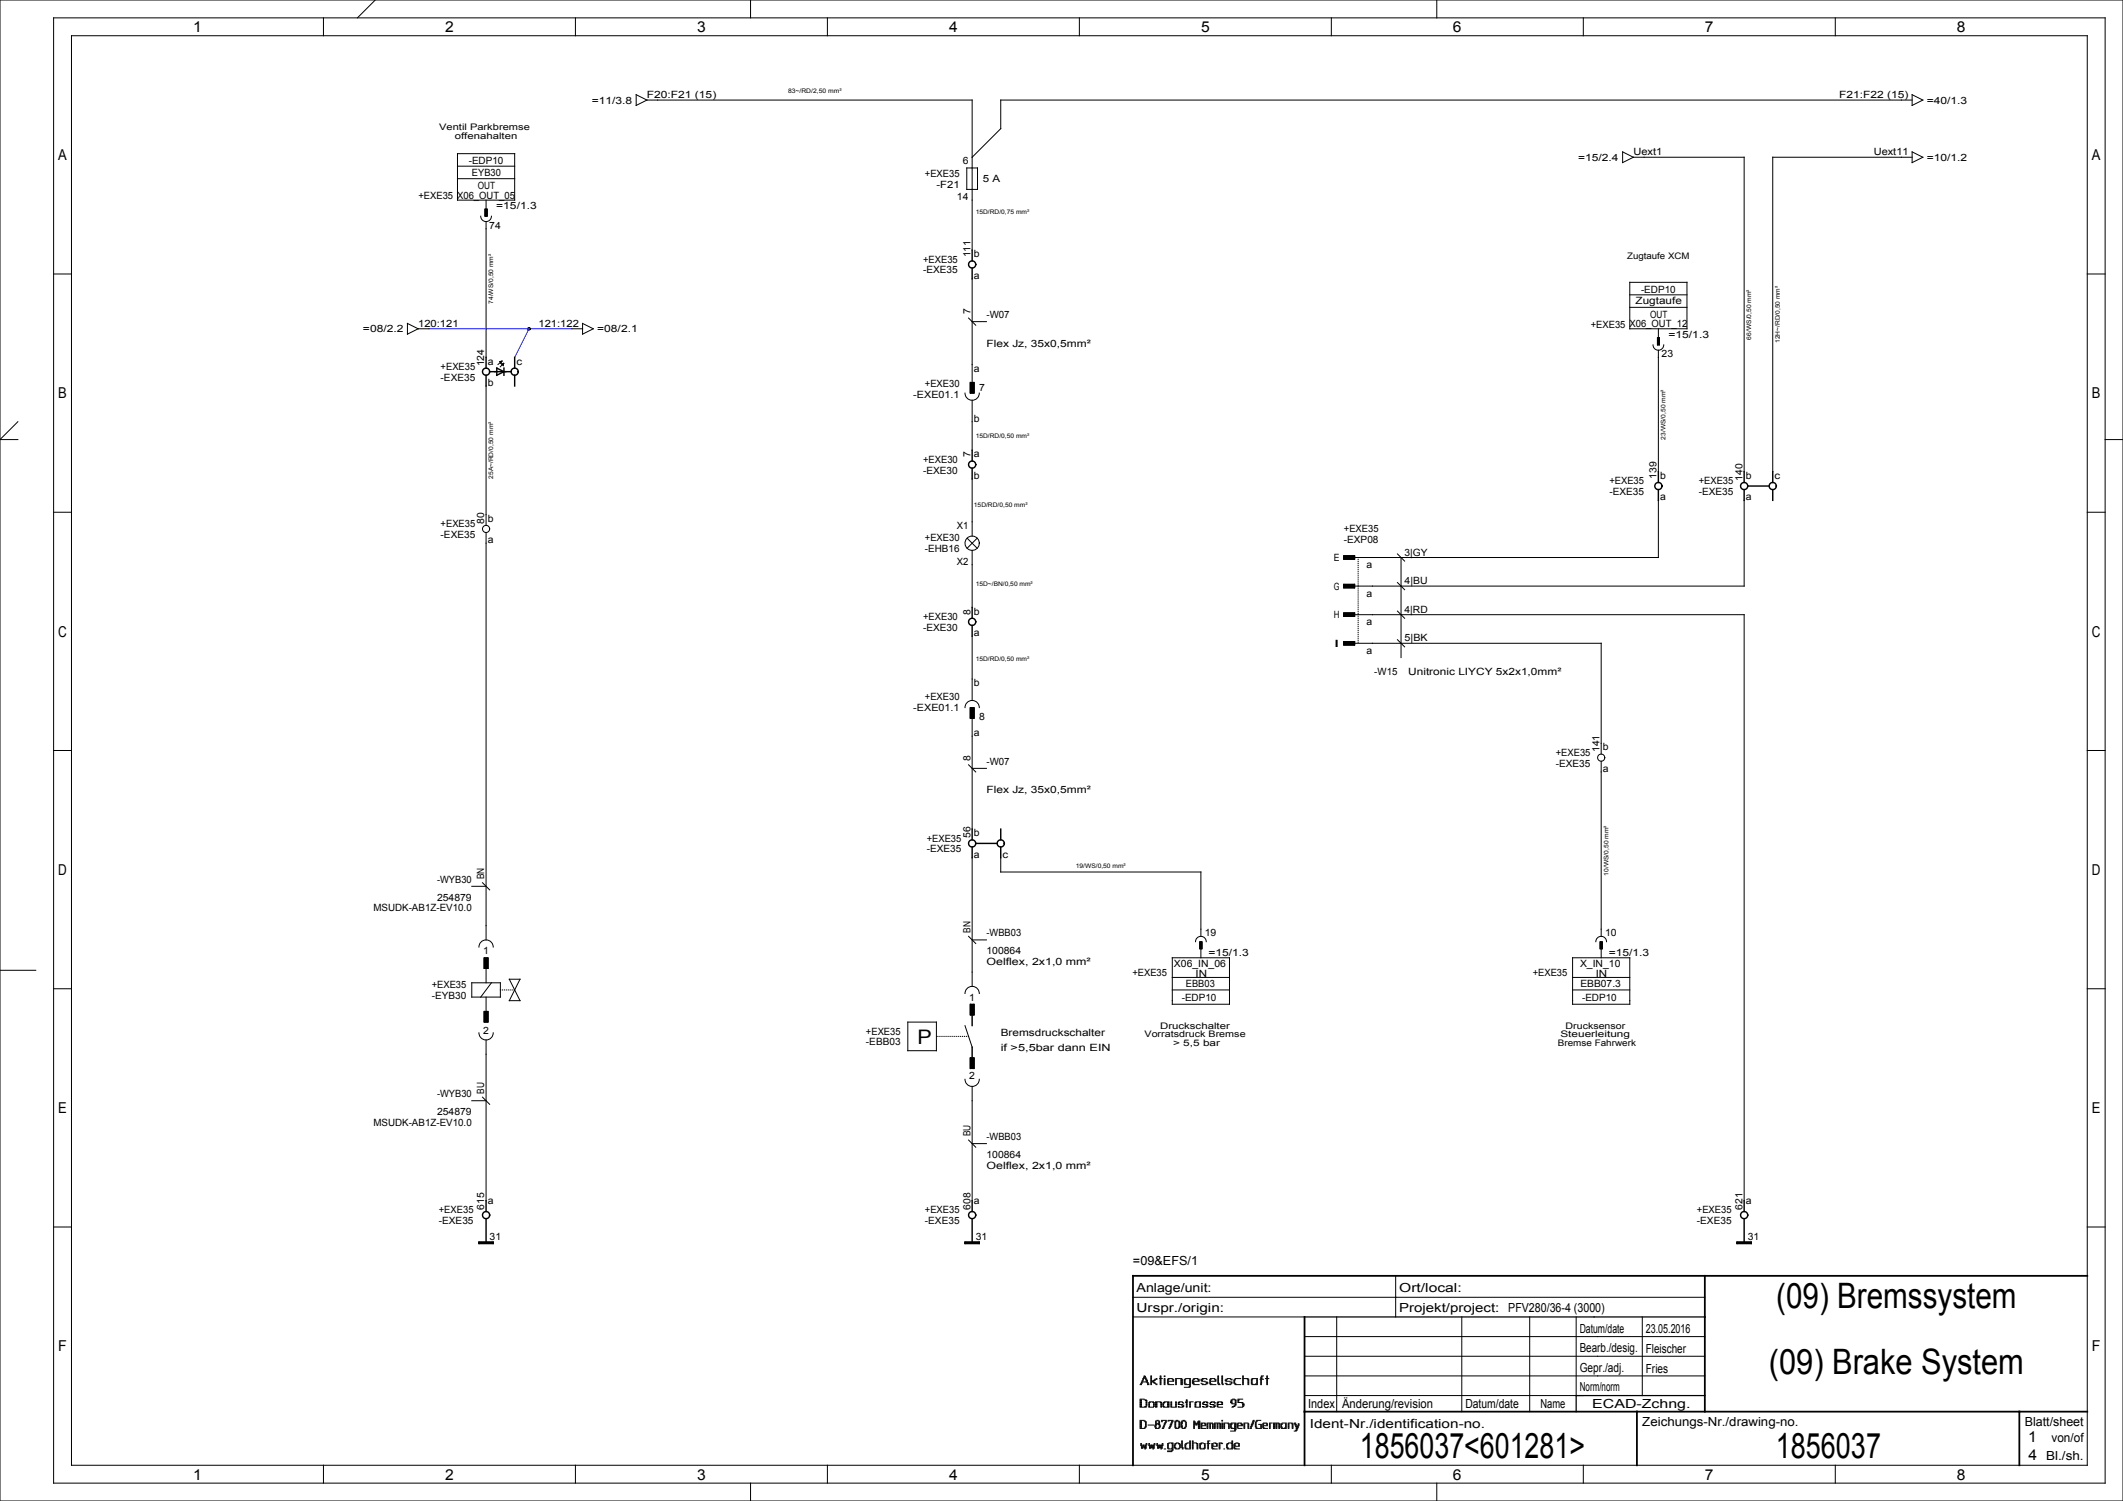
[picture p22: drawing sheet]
<svg xmlns="http://www.w3.org/2000/svg" width="594mm" height="420mm" viewBox="0 0 594 420" stroke-linecap="round" stroke-linejoin="round" font-family="sans-serif">
<defs><g id="words">
<g font-size="9.8">
<text x="497" y="365.9">(09) Bremssystem</text>
<text x="494.9" y="384.4">(09) Brake System</text>
<text x="380.5" y="408">1856037&lt;601281&gt;</text>
<text x="496.9" y="408">1856037</text>
</g>
<text font-size="5.6" x="256.7" y="292">P</text>
<g font-size="4.2">
<text x="54" y="9">1</text>
<text x="124.5" y="9">2</text>
<text x="195" y="9">3</text>
<text x="265.5" y="9">4</text>
<text x="336" y="9">5</text>
<text x="406.5" y="9">6</text>
<text x="477" y="9">7</text>
<text x="547.5" y="9">8</text>
<text x="16.3" y="44.8">A</text>
<text x="585.3" y="44.8">A</text>
<text x="16.3" y="111.5">B</text>
<text x="585.3" y="111.5">B</text>
<text x="16.3" y="178.2">C</text>
<text x="585.3" y="178.2">C</text>
<text x="16.3" y="244.8">D</text>
<text x="585.3" y="244.8">D</text>
<text x="16.3" y="311.5">E</text>
<text x="585.3" y="311.5">E</text>
<text x="16.3" y="378.2">F</text>
<text x="585.3" y="378.2">F</text>
<text x="567.5" y="403.5">1</text>
<text x="54" y="414">1</text>
<text x="124.5" y="414">2</text>
<text x="195" y="414">3</text>
<text x="265.5" y="414">4</text>
<text x="336" y="414">5</text>
<text x="406.5" y="414">6</text>
<text x="477" y="414">7</text>
<text x="547.5" y="414">8</text>
<text x="567.5" y="408.5">4</text>
</g>
<g font-size="3.5">
<text x="317" y="354">=09&amp;EFS/1</text>
<text x="318" y="361.5">Anlage/unit:</text>
<text x="391.5" y="361.5">Ort/local:</text>
<text x="318" y="367">Urspr./origin:</text>
<text x="391.5" y="367">Projekt/project:</text>
<text x="422" y="367">PFV280/36-4 (3000)</text>
<text x="442" y="372.9">Datum/date</text>
<text x="460.5" y="373">23.05.2016</text>
<text x="442" y="383.9">Gepr./adj.</text>
<text x="442" y="378.4">Bearb./desig.</text>
<text x="460.5" y="378.5">Fleischer</text>
<text x="442" y="389.3">Norm/norm</text>
<text x="460.5" y="384">Fries</text>
<text x="366" y="394">Index</text>
<text x="375.5" y="394">Änderung/revision</text>
<text x="410" y="394">Datum/date</text>
<text x="431" y="394">Name</text>
<text x="445.5" y="394">ECAD-Zchng.</text>
<text x="366.5" y="399.5">Ident-Nr./identification-no.</text>
<text x="459.5" y="399">Zeichungs-Nr./drawing-no.</text>
<text x="566.5" y="399">Blatt/sheet</text>
<text x="574" y="403.5">von/of</text>
<text x="572.5" y="408.5">Bl./sh.</text>
</g>
<g font-size="2.8">
<text x="165.6" y="29">=11/3.8</text>
<text x="181" y="27.4">F20:F21 (15)</text>
<text x="514.6" y="27.4">F21:F22 (15)</text>
<text x="539.1" y="29">=40/1.3</text>
<text x="131.1" y="46">-EDP10</text>
<text x="269.4" y="46">6</text>
<text x="441.6" y="45">=15/2.4</text>
<text x="457" y="43.4">Uext1</text>
<text x="524.3" y="43.4">Uext11</text>
<text x="539.1" y="45">=10/1.2</text>
<text x="132.1" y="49.2">EYB30</text>
<text x="133.7" y="53">OUT</text>
<text x="258.8" y="49.5">+EXE35</text>
<text x="262" y="52.5">-F21</text>
<text x="275" y="51">5 A</text>
<text x="117.1" y="55.7">+EXE35 X06_OUT_05</text>
<text x="138.9" y="58.6">=15/1.3</text>
<text x="267.8" y="56">14</text>
<text x="136.9" y="64">74</text>
<text x="271.5" y="72" transform="rotate(-90 271.5 72)">111</text>
<text x="272.5" y="72">b</text>
<text x="258.3" y="73.5">+EXE35</text>
<text x="258.3" y="76.5">-EXE35</text>
<text x="272.5" y="78">a</text>
<text x="459.1" y="82">-EDP10</text>
<text x="271.5" y="88" transform="rotate(-90 271.5 88)">7</text>
<text x="276" y="89">-W07</text>
<text x="457.6" y="85.2">Zugtaufe</text>
<text x="461.7" y="89">OUT</text>
<text x="101.6" y="93">=08/2.2</text>
<text x="117" y="91.4">120:121</text>
<text x="150.7" y="91.4">121:122</text>
<text x="167.1" y="93">=08/2.1</text>
<text x="445.1" y="91.7">+EXE35 X06_OUT_12</text>
<text x="466.8" y="94.6">=15/1.3</text>
<text x="276" y="97">Flex Jz, 35x0,5mm²</text>
<text x="464.9" y="100">23</text>
<text x="123.3" y="106.5">-EXE35</text>
<text x="123.3" y="103.5">+EXE35</text>
<text x="135.5" y="102.5" transform="rotate(-90 135.5 102.5)">124</text>
<text x="136.5" y="102">a</text>
<text x="144.5" y="102">c</text>
<text x="272.5" y="104">a</text>
<text x="136.5" y="108">b</text>
<text x="255.5" y="111.2">-EXE01.1</text>
<text x="258.8" y="108.2">+EXE30</text>
<text x="274" y="109.5">7</text>
<text x="272.5" y="118">b</text>
<text x="258.3" y="129.5">+EXE30</text>
<text x="271.5" y="128" transform="rotate(-90 271.5 128)">7</text>
<text x="272.5" y="128">a</text>
<text x="258.3" y="132.5">-EXE30</text>
<text x="272.5" y="134">b</text>
<text x="450.3" y="135.5">+EXE35</text>
<text x="463.5" y="134" transform="rotate(-90 463.5 134)">139</text>
<text x="464.5" y="134">b</text>
<text x="475.3" y="135.5">+EXE35</text>
<text x="487.5" y="134.5" transform="rotate(-90 487.5 134.5)">140</text>
<text x="488.5" y="134">b</text>
<text x="496.5" y="134">c</text>
<text x="450.3" y="138.5">-EXE35</text>
<text x="464.5" y="140">a</text>
<text x="475.3" y="138.5">-EXE35</text>
<text x="488.5" y="140">a</text>
<text x="123.3" y="147.5">+EXE35</text>
<text x="135.5" y="146.5" transform="rotate(-90 135.5 146.5)">80</text>
<text x="136.5" y="146">b</text>
<text x="267.8" y="148">X1</text>
<text x="376" y="149">+EXE35</text>
<text x="123.3" y="150.5">-EXE35</text>
<text x="136.5" y="152">a</text>
<text x="258.8" y="154.5">-EHB16</text>
<text x="258.8" y="151.5">+EXE30</text>
<text x="376" y="152">-EXP08</text>
<text x="393" y="155.5">3|GY</text>
<text x="267.8" y="158">X2</text>
<text x="373.2" y="157">E</text>
<text x="382.4" y="159">a</text>
<text x="373.2" y="165">G</text>
<text x="382.4" y="167">a</text>
<text x="393" y="163.5">4|BU</text>
<text x="258.3" y="173.5">+EXE30</text>
<text x="271.5" y="172" transform="rotate(-90 271.5 172)">8</text>
<text x="272.5" y="172">b</text>
<text x="373.2" y="173">H</text>
<text x="393" y="171.5">4|RD</text>
<text x="258.3" y="176.5">-EXE30</text>
<text x="272.5" y="178">a</text>
<text x="382.4" y="175">a</text>
<text x="393" y="179.5">5|BK</text>
<text x="373.2" y="181">I</text>
<text x="382.4" y="183">a</text>
<text x="384.5" y="189">-W15</text>
<text x="394" y="189">Unitronic LIYCY 5x2x1,0mm²</text>
<text x="258.8" y="196">+EXE30</text>
<text x="272.5" y="192">b</text>
<text x="255.5" y="199">-EXE01.1</text>
<text x="274" y="201.5">8</text>
<text x="272.5" y="206">a</text>
<text x="448.5" y="210">b</text>
<text x="271.5" y="213" transform="rotate(-90 271.5 213)">8</text>
<text x="276" y="214">-W07</text>
<text x="435.3" y="211.5">+EXE35</text>
<text x="435.3" y="214.5">-EXE35</text>
<text x="447.5" y="210.5" transform="rotate(-90 447.5 210.5)">141</text>
<text x="448.5" y="216">a</text>
<text x="276" y="222">Flex Jz, 35x0,5mm²</text>
<text x="259.3" y="238.5">-EXE35</text>
<text x="259.3" y="235.5">+EXE35</text>
<text x="271.5" y="234.5" transform="rotate(-90 271.5 234.5)">56</text>
<text x="272.5" y="234">b</text>
<text x="272.5" y="240">a</text>
<text x="280.5" y="240">c</text>
<text x="122.3" y="247">-WYB30</text>
<text x="135.5" y="246" transform="rotate(-90 135.5 246)">BN</text>
<text x="104.5" y="255">MSUDK-AB1Z-EV10.0</text>
<text x="122.3" y="252">254879</text>
<text x="271.5" y="261" transform="rotate(-90 271.5 261)">BN</text>
<text x="276" y="262">-WBB03</text>
<text x="337.1" y="261.9">19</text>
<text x="449.1" y="261.9">10</text>
<text x="135.2" y="266.9">1</text>
<text x="276" y="270">Oelflex, 2x1,0 mm²</text>
<text x="276" y="267">100864</text>
<text x="338.1" y="267.4">=15/1.3</text>
<text x="450.1" y="267.4">=15/1.3</text>
<text x="316.8" y="273.1">+EXE35</text>
<text x="328.5" y="270.5">X06_IN_06</text>
<text x="334.5" y="273.3">IN</text>
<text x="428.8" y="273.1">+EXE35</text>
<text x="442.1" y="270.5">X_IN_10</text>
<text x="446.5" y="273.3">IN</text>
<text x="120.8" y="276.5">+EXE35</text>
<text x="120.8" y="279.5">-EYB30</text>
<text x="271.2" y="280">1</text>
<text x="330.6" y="280">-EDP10</text>
<text x="331.8" y="276.3">EBB03</text>
<text x="442.2" y="276.3">EBB07.3</text>
<text x="442.6" y="280">-EDP10</text>
<text x="135.2" y="289.2">2</text>
<text x="242.3" y="289.5">+EXE35</text>
<text x="242.3" y="292.5">-EBB03</text>
<text x="280" y="290">Bremsdruckschalter</text>
<text x="280" y="294">if &gt;5,5bar dann EIN</text>
<text x="135.5" y="306" transform="rotate(-90 135.5 306)">BU</text>
<text x="271.2" y="302">2</text>
<text x="122.3" y="307">-WYB30</text>
<text x="122.3" y="312">254879</text>
<text x="104.5" y="315">MSUDK-AB1Z-EV10.0</text>
<text x="271.5" y="318" transform="rotate(-90 271.5 318)">BU</text>
<text x="276" y="324">100864</text>
<text x="276" y="319">-WBB03</text>
<text x="276" y="327">Oelflex, 2x1,0 mm²</text>
<text x="122.8" y="339.5">+EXE35</text>
<text x="135.5" y="338.5" transform="rotate(-90 135.5 338.5)">615</text>
<text x="136.5" y="337">a</text>
<text x="258.8" y="339.5">+EXE35</text>
<text x="271.5" y="338.5" transform="rotate(-90 271.5 338.5)">608</text>
<text x="272.5" y="337">a</text>
<text x="474.8" y="339.5">+EXE35</text>
<text x="487.5" y="338.5" transform="rotate(-90 487.5 338.5)">621</text>
<text x="488.5" y="337">a</text>
<text x="122.8" y="342.5">-EXE35</text>
<text x="137" y="347">31</text>
<text x="258.8" y="342.5">-EXE35</text>
<text x="273" y="347">31</text>
<text x="474.8" y="342.5">-EXE35</text>
<text x="489" y="347">31</text>
</g>
<g font-size="2.5">
<text x="122.9" y="36.5">Ventil Parkbremse</text>
<text x="127.3" y="39">offenahalten</text>
<text x="455.3" y="72.5">Zugtaufe XCM</text>
<text x="324.6" y="287.8">Druckschalter</text>
<text x="438.1" y="287.8">Drucksensor</text>
<text x="320.2" y="290.3">Vorratsdruck Bremse</text>
<text x="328.2" y="292.8">&gt; 5,5 bar</text>
<text x="435.9" y="292.8">Bremse Fahrwerk</text>
<text x="436.6" y="290.3">Steuerleitung</text>
</g>
<g font-size="1.7">
<text x="220.5" y="26">83~/RD/2,50 mm²</text>
<text x="273" y="60">15D/RD/0,75 mm²</text>
<text x="138" y="85" transform="rotate(-90 138 85)">74/WS/0,50 mm²</text>
<text x="490" y="95" transform="rotate(-90 490 95)">66/WS/0,50 mm²</text>
<text x="498" y="96" transform="rotate(-90 498 96)">12H~/RD/0,50 mm²</text>
<text x="273" y="122.6">15D/RD/0,50 mm²</text>
<text x="466" y="123" transform="rotate(-90 466 123)">23/WS/0,50 mm²</text>
<text x="138" y="134" transform="rotate(-90 138 134)">25A~/RD/0,50 mm²</text>
<text x="272.5" y="142">15D/RD/0,50 mm²</text>
<text x="273" y="164">15D~/BN/0,50 mm²</text>
<text x="273" y="185">15D/RD/0,50 mm²</text>
<text x="301" y="243">19/WS/0,50 mm²</text>
<text x="450" y="245" transform="rotate(-90 450 245)">10/WS/0,50 mm²</text>
</g>
</g></defs>
<g fill="none" stroke="#000" stroke-width=".28">
<path d="M0 0h594v420h-594zM15 5h574v410h-574zM20 10h564v400h-564zM90.5 5v5M105 0l-5 5M161 5v5M210 0v5M231.5 5v5M302 5v5M372.5 5v5M402 0v5M443 5v5"/>
<path d="M513.5 5v5M178 26.5l3 1.5-3 1.5zM181 28h91v42M535 28h-255v8l-8 8M535 26.5l3 1.5-3 1.5zM128 50h16M128 43h16v13h-16zM128 46.5h16M135.7 58.5h.5M135.7 58.6h.5M135.7 58.7h.5M135.7 58.8h.5"/>
<path d="M135.7 58.9h.5M135.7 59h.5M135.7 59.1h.5M135.7 59.2h.5M135.7 59.3h.5M135.7 59.4h.5M135.7 59.5h.5M135.7 59.6h.5M135.7 59.7h.5M135.7 59.8h.5M135.7 59.9h.5M135.7 58.5h.5v2h-.5z"/>
<path d="M136 56v2.5M270.5 47h3v6h-3zM454 42.5l3 1.5-3 1.5zM457 44h31v88M535 44h-39v88M535 42.5l3 1.5-3 1.5zM15 76.7h5M134.5 60.5a1.5 1.5 0 0 0 1.5 1.5 1.5 1.5 0 0 0 1.5-1.5M135.7 60h.5M135.7 60.1h.5M135.7 60.2h.5M135.7 60.3h.5"/>
<path d="M135.7 60.4h.5M136 62v38M272 78v29M456 79h16v13h-16zM584 76.7h5M114 90.5l3 1.5-3 1.5zM117 92h3M160 92h3M163 90.5l3 1.5-3 1.5zM271 89l2 2M272 90h4M456 86h16"/>
<path d="M456 82.5h16M462.5 96.5a1.5 1.5 0 0 0 1.5 1.5 1.5 1.5 0 0 0 1.5-1.5M463.8 94.5h.4M463.8 94.6h.4M463.8 94.7h.4M463.8 94.8h.4M463.8 94.9h.4M463.8 95h.4M463.8 95.1h.4M463.8 95.2h.4M463.8 95.3h.4M463.8 95.4h.4"/>
<path d="M463.8 95.5h.4M463.8 95.6h.4M463.8 95.7h.4M463.8 95.8h.4M463.8 95.9h.4M463.8 96h.4M463.8 96.1h.4M463.8 96.2h.4M463.8 96.3h.4M463.8 96.4h.4M463.8 94.5h.4v2h-.4zM464 92v2.5"/>
<path d="M464 98v34M5 118l-5 5h5M136 108v39M139.8 101.2l.7-.2-.4 .7zM140.3 101.8l.6-.1-.1 .6zM140.5 101l-1.2 1M140.9 101.7l-.9 .9M270 110a2 2 0 0 0 2 2 2 2 0 0 0 2-2M271.5 107h1v3h-1zM271.5 107.1h1M271.5 107.2h1M271.5 107.3h1"/>
<path d="M271.5 107.4h1M271.5 107.5h1M271.5 107.6h1M271.5 107.7h1M271.5 107.8h1M271.5 107.9h1M271.5 108h1M271.5 108.1h1M271.5 108.2h1M271.5 108.3h1M271.5 108.4h1M271.5 108.5h1"/>
<path d="M271.5 108.6h1M271.5 108.7h1M271.5 108.8h1M271.5 108.9h1M271.5 109h1M271.5 109.1h1M271.5 109.2h1M271.5 109.3h1M271.5 109.4h1M271.5 109.5h1M271.5 109.6h1M271.5 109.7h1"/>
<path d="M271.5 109.8h1M271.5 109.9h1M271.5 110h1M272 112v14M272 134v16M464 140v16h-88M488 140v24h-112M589 123h5M15 143.3h5M136 149v114M270.6 150.6l2.8 2.8M272 154v16"/>
<path d="M273.4 150.6l-2.8 2.8M376 155.5h3v1h-3zM376 155.6h3M376 155.7h3M376 155.8h3M376 155.9h3M376 156.1h3M376 156.2h3M376 156.3h3M376 156.4h3M391 155l2 2M392 156v28"/>
<path d="M584 143.3h5M272 178v18M376 180h72v31M376 172h112v164M376 163.5h3v1h-3zM376 171.5h3v1h-3zM376 179.5h3v1h-3zM376 163.5h3M376 163.6h3M376 163.7h3M376 163.8h3M376 163.9h3"/>
<path d="M376 164.1h3M376 164.2h3M376 164.3h3M376 164.4h3M376 171.6h3M376 171.7h3M376 171.8h3M376 171.9h3M376 172.1h3M376 172.2h3M376 172.3h3M376 172.4h3"/>
<path d="M376 179.6h3M376 179.7h3M376 179.8h3M376 179.9h3M391 179l2 2M391 171l2 2M391 163l2 2M270 198a2 2 0 0 1 2-2 2 2 0 0 1 2 2M271.5 198h1v3h-1zM271.5 198.1h1M271.5 198.2h1M271.5 198.3h1"/>
<path d="M271.5 198.4h1M271.5 198.5h1M271.5 198.6h1M271.5 198.7h1M271.5 198.8h1M271.5 198.9h1M271.5 199h1M271.5 199.1h1M271.5 199.2h1M271.5 199.3h1M271.5 199.4h1M271.5 199.5h1"/>
<path d="M271.5 199.6h1M271.5 199.7h1M271.5 199.8h1M271.5 199.9h1M376 180.1h3M376 180.2h3M376 180.3h3M376 180.4h3M15 210h5M271 214l2 2M271.5 200h1M271.5 200.1h1"/>
<path d="M271.5 200.2h1M271.5 200.3h1M271.5 200.4h1M271.5 200.5h1M271.5 200.6h1M271.5 200.7h1M271.5 200.8h1M271.5 200.9h1M271.5 201h1M272 201v31M272 215h4M448 213v49"/>
<path d="M584 210h5M132 248h4M135 247l2 2M272 240v36M280 240v4h56v18M0 271.5h10M15 276.7h5M132 275h8v4h-8zM134 265a2 2 0 0 1 2-2 2 2 0 0 1 2 2M135.5 268.1h1M135.5 268.2h1M135.5 268.3h1"/>
<path d="M135.5 268.4h1M135.5 268.5h1M135.5 268.6h1M135.5 268.7h1M135.5 268.8h1M135.5 268.9h1M135.5 269h1M135.5 269.1h1M135.5 269.2h1M135.5 269.3h1M135.5 269.4h1M135.5 269.5h1"/>
<path d="M135.5 269.6h1M135.5 269.7h1M135.5 269.8h1M135.5 269.9h1M135.5 270h1M135.5 270.1h1M135.5 270.2h1M135.5 270.3h1M135.5 270.4h1M135.5 270.5h1M135.5 270.6h1M135.5 270.7h1"/>
<path d="M135.5 270.8h1M135.5 270.9h1M135.5 268h1v3h-1zM136 271v4M136 279v4M137.5 275l-3 4M142.5 274l3 6h-3l3-6zM270 278a2 2 0 0 1 2-2 2 2 0 0 1 2 2M271 262l2 2M272 263h4M328 268h16v13h-16zM328 273.5h16"/>
<path d="M328 277h16M334.5 263.5a1.5 1.5 0 0 1 1.5-1.5 1.5 1.5 0 0 1 1.5 1.5M335.7 263.6h.6M335.7 263.7h.6M335.7 263.8h.6M335.7 263.9h.6M335.7 264h.6M335.7 264.1h.6M335.7 264.2h.6M335.7 264.3h.6M335.7 264.4h.6M335.7 264.5h.6"/>
<path d="M335.7 264.6h.6M335.7 264.7h.6M335.7 264.8h.6M335.7 264.9h.6M335.7 265h.6M335.7 265.1h.6M335.7 265.2h.6M335.7 265.3h.6M335.7 265.4h.6M335.7 265.5h.6M335.7 263.5h.6v2h-.6zM336 265.5v2.5"/>
<path d="M440 268h16v13h-16zM440 273.5h16M440 277h16M446.5 263.5a1.5 1.5 0 0 1 1.5-1.5 1.5 1.5 0 0 1 1.5 1.5M447.8 263.6h.5M447.8 263.7h.5M447.8 263.8h.5M447.8 263.9h.5M447.8 264h.5M447.8 264.1h.5M447.8 264.2h.5M447.8 264.3h.5"/>
<path d="M447.8 264.4h.5M447.8 264.5h.5M447.8 264.6h.5M447.8 264.7h.5M447.8 264.8h.5M447.8 264.9h.5M447.8 265h.5M447.8 265.1h.5M447.8 265.2h.5M447.8 265.3h.5M447.8 265.4h.5M447.8 265.5h.5"/>
<path d="M447.8 263.5h.5v2h-.5zM448 265.5v2.5M584 276.7h5M134 289a2 2 0 0 0 2 2 2 2 0 0 0 2-2M135.5 283h1v3h-1zM135.5 283.1h1M135.5 283.2h1M135.5 283.3h1M135.5 283.4h1M135.5 283.5h1M135.5 283.6h1M135.5 283.7h1"/>
<path d="M135.5 283.8h1M135.5 283.9h1M135.5 284h1M135.5 284.1h1M135.5 284.2h1M135.5 284.3h1M135.5 284.4h1M135.5 284.5h1M135.5 284.6h1M135.5 284.7h1M135.5 284.8h1M135.5 284.9h1"/>
<path d="M135.5 285h1M135.5 285.1h1M135.5 285.2h1M135.5 285.3h1M135.5 285.4h1M135.5 285.5h1M135.5 285.6h1M135.5 285.7h1M135.5 285.8h1M135.5 285.9h1M135.5 286h1M136 291v45"/>
<path d="M254 286h8v8h-8zM270 287l2 6v4M271.5 281h1M271.5 281.1h1M271.5 281.2h1M271.5 281.3h1M271.5 281.4h1M271.5 281.5h1M271.5 281.6h1M271.5 281.7h1M271.5 281.8h1M271.5 281.9h1"/>
<path d="M271.5 282h1M271.5 282.1h1M271.5 282.2h1M271.5 282.3h1M271.5 282.4h1M271.5 282.5h1M271.5 282.6h1M271.5 282.7h1M271.5 282.8h1M271.5 282.9h1M271.5 283h1M271.5 283.1h1"/>
<path d="M271.5 283.2h1M271.5 283.3h1M271.5 283.4h1M271.5 283.5h1M271.5 283.6h1M271.5 283.7h1M271.5 283.8h1M271.5 283.9h1M271.5 281h1v3h-1zM271.5 296h1v3h-1zM271.5 296.1h1M271.5 296.2h1"/>
<path d="M271.5 296.3h1M271.5 296.4h1M271.5 296.5h1M271.5 296.6h1M271.5 296.7h1M271.5 296.8h1M271.5 296.9h1M271.5 297h1M271.5 297.1h1M271.5 297.2h1M271.5 297.3h1M271.5 297.4h1"/>
<path d="M271.5 297.5h1M271.5 297.6h1M271.5 297.7h1M271.5 297.8h1M271.5 297.9h1M271.5 298h1M271.5 298.1h1M271.5 298.2h1M271.5 298.3h1M271.5 298.4h1M271.5 298.5h1M271.5 298.6h1"/>
<path d="M271.5 298.7h1M271.5 298.8h1M271.5 298.9h1M271.5 299h1M272 283v4M132 308h4M135 307l2 2M270 302a2 2 0 0 0 2 2 2 2 0 0 0 2-2M271 319l2 2M272 304v32M272 320h4M15 343.3h5"/>
<path d="M134 347.6h4M134 347.7h4M134 347.8h4M134 347.9h4M134 347.5h4v.5h-4zM270 347.6h4M270 347.7h4M270 347.8h4M270 347.9h4M270 347.5h4v.5h-4zM390.5 357v11.5M486 347.6h4"/>
<path d="M486 347.7h4M486 347.8h4M486 347.9h4M486 347.5h4v.5h-4zM584 343.3h5M317 363h160M317 368.5h48M365 379.5h112M365 374h112M374 368.5v26.5M409 368.5v26.5M428 368.5v26.5"/>
<path d="M441 368.5v22M459.5 368.5v22M319 398h.4M319 387.4h.4M319 398.6h.4M319 399.5h.4M319 393h.4M319 399.1h.4M319 398.8h.4M319 398.9h.4M319 392.1h.4M319 392.6h.4"/>
<path d="M319 399.3h.4M319 397.6h.4M319 392.8h.4M319 398.4h.4M319 392.4h.4M319 399.7h1.3M319 393.6h.4M319 393.8h1.7M319 398.2h.4M319 393.2h.4M319 392.3h.4M319 391.9h.4"/>
<path d="M319 391.7h.4M319 397.8h.4M319 393.4h.4M319 397.4h1.1M319 391.5h1.1M319.2 387.1h.4M319.2 387.2h.2M319.4 386.9h.2M319.4 386.7h1.7M319.6 386.5h.2M319.6 386.3h.2M319.8 385.9h.1"/>
<path d="M319.8 385.7h.3M319.8 386.1h.1M319.9 385.6h.2M319.9 385.4h.6M320.1 397.6h.4M320.1 385h.2M320.1 385.2h.4M320.1 391.7h.6M320.3 399.5h.2M320.3 399.3h.4M320.3 385.6h.4M320.3 393.6h.4"/>
<path d="M320.3 397.8h.4M320.5 385.9h.4M320.5 398h.2M320.5 398.6h.2M320.5 399.1h.2M320.5 398.8h.2M320.5 398.9h.2M320.5 398.4h.2M320.5 385.7h.2M320.5 398.2h.2M320.5 391.9h.4M320.7 386.5h.4"/>
<path d="M320.7 393h.2M320.7 392.1h.2M320.7 392.6h.2M320.7 392.8h.2M320.7 392.4h.2M320.7 393.2h.2M320.7 386.1h.2M320.7 386.3h.4M320.7 392.3h.2M320.7 393.4h.2M320.9 386.9h.4M321.1 387.4h.3"/>
<path d="M321.1 387.1h.2M321.1 387.2h.3M321.3 398.8h1.5M321.4 393h.2M321.4 392.6h.2M321.4 392.8h.2M321.4 392.4h.4M321.4 393.6h.2M321.4 393.8h1.4M321.4 393.2h.2M321.4 393.4h.2M321.6 392.3h1.2"/>
<path d="M322 385.9h.2M322 387.4h.2M322 386.5h.2M322 387.1h.2M322 386.9h.2M322 386.7h.4M322 385h.2M322 385.6h.2M322 385.7h.2M322 387.2h.2M322 386.1h.2M322 385.2h.2"/>
<path d="M322 386.3h.2M322 385.4h.2M322.4 386.5h.4M322.6 386.7h.3M322.6 392.4h.3M322.6 386.3h.5M322.8 393h.1M322.8 392.6h.1M322.8 386.9h.3M322.8 392.8h.1M322.8 393.6h.1M322.8 393.2h.1"/>
<path d="M322.8 393.4h.1M322.9 387.1h.4M322.9 386.1h.4M323.1 385.9h.6M323.1 399.1h.2M323.1 398.8h.4M323.1 398.9h.4M323.1 399.3h.4M323.3 398h.2M323.3 398.6h.4M323.3 399.5h.2M323.3 393h.4"/>
<path d="M323.3 392.6h.4M323.3 397.6h.4M323.3 392.8h.4M323.3 398.4h1.1M323.3 392.4h.4M323.3 399.7h1M323.3 393.6h.4M323.3 393.8h.4M323.3 387.2h.4M323.3 398.2h.2M323.3 393.2h.4M323.3 392.3h1.5"/>
<path d="M323.3 397.8h.2M323.3 393.4h.4M323.5 387.4h.2M323.5 385.7h.2M323.7 397.4h.4M324.1 398.6h.3M324.1 397.6h.3M324.1 398.2h.3M324.3 398h.1M324.3 399.5h.1M324.3 398.8h.3M324.3 399.3h.3"/>
<path d="M324.3 397.8h.1M324.4 399.1h.2M324.4 398.9h.2M324.4 385.7h.8M324.6 385.9h.2M324.6 387.4h.2M324.6 386.5h.2M324.6 387.1h.2M324.6 386.9h.2M324.6 386.7h.2M324.6 385h.2M324.6 392.4h.4"/>
<path d="M324.6 385.6h.2M324.6 387.2h.2M324.6 386.1h.2M324.6 385.2h.2M324.6 386.3h.2M324.6 385.4h.2M324.8 393h.2M324.8 392.6h.2M324.8 392.8h.2M324.8 393.6h.2M324.8 393.8h.2M324.8 393.2h.2"/>
<path d="M324.8 393.4h.2M325 397.6h.2M325 397.8h.2M325 397.4h1.3M325.2 399.7h.4M325.4 399.5h.2M325.4 393h.2M325.4 392.6h.4M325.4 399.3h.4M325.4 392.8h.2M325.4 393.6h.4M325.4 393.2h.2"/>
<path d="M325.4 393.4h.2M325.6 399.1h.2M325.6 398.9h.2M325.6 392.4h.3M325.6 393.8h1.5M325.8 385.9h.1M325.8 387.4h.1M325.8 386.5h.1M325.8 398.6h.1M325.8 398.8h.1M325.8 387.1h.1M325.8 386.9h.1"/>
<path d="M325.8 386.7h.1M325.8 398.4h.3M325.8 385h.1M325.8 385.7h.1M325.8 387.2h.1M325.8 386.1h.1M325.8 385.2h.1M325.8 386.3h.1M325.8 392.3h1.3M325.9 398h.4M325.9 398.2h.2M326.1 397.6h.4"/>
<path d="M326.1 397.8h.2M326.7 385.9h.4M326.7 386.5h1.7M326.7 393h.4M326.7 387.1h.2M326.7 392.6h.4M326.7 386.9h.2M326.7 386.7h.2M326.7 392.8h.4M326.7 392.4h.4M326.7 393.6h.4M326.7 387.2h.4"/>
<path d="M326.7 393.2h.4M326.7 386.1h.2M326.7 386.3h.2M326.7 393.4h.4M326.9 387.4h1.5M326.9 397.6h.2M326.9 385.7h1.1M326.9 397.4h1.3M327.1 399.5h.3M327.1 399.7h.2M327.3 399.1h.3M327.3 399.3h.1"/>
<path d="M327.4 398.6h.4M327.4 398.8h.4M327.4 398.9h.2M327.6 393h.2M327.6 392.6h.2M327.6 392.8h.2M327.6 398.4h.2M327.6 392.4h.2M327.6 393.6h.2M327.6 393.8h1.5M327.6 398.2h.4M327.6 393.2h.2"/>
<path d="M327.6 392.3h.2M327.6 393.4h.2M327.8 398h.2M327.8 397.6h.4M327.8 397.8h.4M328 385.9h.4M328.2 386.1h.2M328.2 386.3h.2M328.8 398h.1M328.8 398.6h.1M328.8 399.5h.3M328.8 399.1h.1"/>
<path d="M328.8 398.8h.1M328.8 398.9h.1M328.8 399.3h.1M328.8 397.6h.5M328.8 398.4h.1M328.8 398.2h.1M328.8 397.8h.3M328.9 385.9h.2M328.9 387.4h.2M328.9 386.5h.2M328.9 393h.2M328.9 387.1h.2"/>
<path d="M328.9 392.6h.2M328.9 386.9h.2M328.9 386.7h.2M328.9 392.8h.2M328.9 392.4h.2M328.9 399.7h.8M328.9 393.6h.2M328.9 385.7h1.7M328.9 387.2h.2M328.9 393.2h.2M328.9 386.1h.2M328.9 386.3h.2"/>
<path d="M328.9 392.3h.2M328.9 393.4h.2M329.1 397.4h.4M329.5 397.6h.4M329.7 399.5h.4M329.7 393h1.1M329.7 392.6h.2M329.7 399.3h.4M329.7 392.8h.2M329.7 392.4h.4M329.7 393.6h.2M329.7 393.8h1.3"/>
<path d="M329.7 397.8h.4M329.9 398h.2M329.9 398.6h.2M329.9 399.1h.2M329.9 398.8h.2M329.9 398.9h.2M329.9 398.4h.2M329.9 398.2h.2M329.9 392.3h.9M330.4 385.9h.4M330.4 398h.4M330.4 387.4h.4"/>
<path d="M330.4 386.5h.4M330.4 398.6h.2M330.4 399.1h.4M330.4 398.8h.2M330.4 398.9h.4M330.4 387.1h.4M330.4 386.9h.4M330.4 399.3h.4M330.4 386.7h.4M330.4 398.4h.4M330.4 387.2h.4M330.4 398.2h.4"/>
<path d="M330.4 386.1h.4M330.4 386.3h.4M330.6 399.5h.2M330.6 397.6h.6M330.6 393.2h.6M330.6 397.8h.2M330.8 392.4h.2M330.8 399.7h.8M330.8 393.6h.4M331 392.6h.2M331 393.4h.2M331 397.4h.4"/>
<path d="M331.4 385.9h.4M331.4 386.5h.2M331.4 399.5h.4M331.4 387.1h.2M331.4 386.9h.2M331.4 386.7h.2M331.4 397.6h.4M331.4 388.2h1.5M331.4 387.2h.5M331.4 386.1h.2M331.4 386.3h.2M331.6 387.4h1.5"/>
<path d="M331.6 399.3h.2M331.6 397.8h.2M331.8 398h.1M331.8 398.6h.1M331.8 399.1h.1M331.8 398.8h.1M331.8 398.9h.1M331.8 398.4h.1M331.8 392.4h.3M331.8 385.7h1.3M331.8 398.2h.1M331.8 392.3h.5"/>
<path d="M331.9 393h.2M331.9 392.1h.2M331.9 392.6h.2M331.9 392.8h.2M331.9 393.6h.2M331.9 393.8h.2M331.9 393.2h.2M331.9 391.9h.2M331.9 391.7h.2M331.9 393.4h.2M332.7 388h.4M332.9 385.9h.2"/>
<path d="M332.9 386.5h.2M332.9 393h.2M332.9 387.1h.2M332.9 392.6h.2M332.9 386.9h.2M332.9 386.7h.2M332.9 392.8h.2M332.9 392.4h.2M332.9 393.6h.2M332.9 393.8h.2M332.9 387.2h.2M332.9 393.2h.2"/>
<path d="M332.9 386.1h.2M332.9 386.3h.2M332.9 392.3h.9M332.9 393.4h.2M332.9 387.6h.2M332.9 387.8h.2M333.6 386.5h1.9M333.6 387.1h.4M333.6 386.9h.4M333.6 386.7h.4M333.6 386.3h.2M333.8 385.9h.4"/>
<path d="M333.8 387.2h.4M333.8 386.1h.2M334 398h.4M334 387.4h1.5M334 398.6h.2M334 399.5h.2M334 399.1h.2M334 398.8h.2M334 398.9h.2M334 399.3h.2M334 397.6h.2M334 398.4h.2"/>
<path d="M334 399.7h.2M334 385.7h1.1M334 398.2h.2M334 397.8h.4M334.4 393h.2M334.4 392.6h.2M334.4 392.8h.2M334.4 398.4h.4M334.4 392.4h.4M334.4 393.6h.2M334.4 393.8h1.5M334.4 398.2h.2"/>
<path d="M334.4 393.2h.2M334.4 393.4h.2M334.6 398.6h.3M334.6 398.8h.3M334.6 392.3h1.3M334.9 398.4h.2M334.9 398.2h.2M335.1 385.9h.4M335.1 398h.6M335.1 386.1h.4M335.1 397.8h.6M335.3 398.6h.4"/>
<path d="M335.3 399.5h.4M335.3 399.1h.4M335.3 398.8h.4M335.3 398.9h.4M335.3 399.3h.4M335.3 397.6h.4M335.3 398.4h.4M335.3 399.7h.4M335.3 398.2h.4M335.3 386.3h.2M335.7 393h.2M335.7 392.6h.2"/>
<path d="M335.7 392.8h.2M335.7 392.4h.2M335.7 393.6h.2M335.7 393.2h.2M335.7 393.4h.2M336.1 385.9h.5M336.1 398.6h.2M336.1 399.5h.2M336.1 399.1h.2M336.1 398.8h.2M336.1 398.9h1.3M336.1 387.1h.2"/>
<path d="M336.1 399.3h.2M336.1 398.4h.3M336.1 399.7h1.3M336.1 398.2h1.1M336.1 386.1h.3M336.1 386.3h.3M336.3 386.5h.9M336.3 387.2h.3M336.4 387.4h1M336.4 392.6h.2M336.4 392.8h.4M336.4 393.6h.4"/>
<path d="M336.4 385.7h1.2M336.6 393h1.1M336.6 392.4h.4M336.6 393.8h1.1M336.8 392.3h.9M337 398.4h.4M337.2 398.6h.2M337.2 398.8h.2M337.2 386.7h.5M337.4 387.2h.3M337.4 393.2h.5M337.6 385.9h.1"/>
<path d="M337.6 387.1h.3M337.6 386.9h.3M337.6 392.4h.3M337.6 393.6h.3M337.7 398.6h.2M337.7 399.5h.2M337.7 399.1h.2M337.7 398.8h.2M337.7 398.9h.2M337.7 392.6h.2M337.7 399.3h.2M337.7 398.4h.2"/>
<path d="M337.7 399.7h.2M337.7 398.2h1.6M337.7 393.4h.2M338.5 385.9h.4M338.5 386.5h1.7M338.5 398.6h.2M338.5 399.5h.2M338.5 399.1h.2M338.5 398.8h.2M338.5 398.9h.2M338.5 387.1h.2M338.5 392.6h.2"/>
<path d="M338.5 386.9h.2M338.5 399.3h.2M338.5 386.7h.2M338.5 392.8h.2M338.5 398.4h.2M338.5 399.7h.2M338.5 393.6h.4M338.5 387.2h.6M338.5 386.1h.2M338.5 386.3h.2M338.7 387.4h1.5M338.7 393h.9"/>
<path d="M338.7 392.4h.4M338.7 385.7h1.1M338.7 393.8h1.1M338.9 392.3h.9M339.1 398.4h.3M339.3 398.6h.1M339.3 399.5h.1M339.3 399.1h.1M339.3 398.8h.1M339.3 398.9h.1M339.3 399.3h.1M339.3 399.7h.1"/>
<path d="M339.4 393.2h.6M339.6 392.4h.4M339.6 393.6h.4M339.8 385.9h.4M339.8 398.6h.2M339.8 399.5h.2M339.8 399.1h.2M339.8 398.8h.2M339.8 398.9h.2M339.8 392.6h.2M339.8 399.3h.2M339.8 398.4h.2"/>
<path d="M339.8 399.7h.2M339.8 398.2h1.5M339.8 393.4h.2M340 386.1h.2M340 386.3h.2M340.6 398.6h.1M340.6 399.5h.1M340.6 393h1.5M340.6 399.1h.1M340.6 398.8h.1M340.6 398.9h.1M340.6 392.6h.1"/>
<path d="M340.6 399.3h.1M340.6 392.8h.1M340.6 398.4h.1M340.6 392.4h.3M340.6 399.7h.1M340.6 393.6h.1M340.6 393.2h.1M340.6 393.4h.1M340.7 385.9h.2M340.7 386.5h.2M340.7 387.1h.4M340.7 386.9h.2"/>
<path d="M340.7 386.7h.2M340.7 385h.2M340.7 385.6h.2M340.7 385.7h.2M340.7 393.8h1.4M340.7 387.2h.4M340.7 386.1h.2M340.7 385.2h.2M340.7 386.3h.2M340.7 392.3h1.2M340.7 385.4h.2M340.9 387.4h.4"/>
<path d="M341.1 398.4h.4M341.3 398.6h.2M341.3 399.5h.2M341.3 399.1h.2M341.3 398.8h.2M341.3 398.9h.2M341.3 399.3h.2M341.3 399.7h.2M341.7 392.4h.4M341.9 385.9h.2M341.9 386.5h.2M341.9 398.6h.2"/>
<path d="M341.9 399.5h.2M341.9 399.1h.2M341.9 398.8h.2M341.9 398.9h.2M341.9 387.1h.2M341.9 392.6h.2M341.9 386.9h.2M341.9 399.3h.2M341.9 386.7h.2M341.9 397.6h.2M341.9 392.8h.2M341.9 398.4h.2"/>
<path d="M341.9 385h.2M341.9 399.7h.2M341.9 385.6h.2M341.9 385.7h.2M341.9 387.2h.3M341.9 398.2h.2M341.9 386.1h.2M341.9 385.2h.2M341.9 386.3h.2M341.9 385.4h.2M341.9 397.4h.2M342.1 387.4h.1"/>
<path d="M342.4 398.6h.2M342.4 399.5h.2M342.4 399.1h.2M342.4 398.8h.2M342.4 398.9h.2M342.4 399.3h.2M342.4 398.4h.2M342.4 399.7h.2M342.4 398.2h1.3M342.8 387.1h.4M342.8 386.1h.4M342.8 386.3h.4"/>
<path d="M343 385.9h.4M343 386.5h1.1M343 387.2h.4M343.2 387.4h1.1M343.4 385.7h.9M343.6 398.4h.3M343.7 398.6h.2M343.7 399.5h.2M343.7 399.1h.2M343.7 398.8h.2M343.7 398.9h.2M343.7 399.3h.2"/>
<path d="M343.7 399.7h.2M344.1 386.7h.6M344.1 387.2h.4M344.3 385.9h.4M344.3 398.6h.4M344.3 399.5h.4M344.3 399.1h.2M344.3 398.8h.2M344.3 398.9h.2M344.3 392.1h.4M344.3 399.3h.2M344.3 398.4h.4"/>
<path d="M344.3 392.4h.4M344.3 392.3h.4M344.5 387.1h.2M344.5 392.6h.4M344.5 386.9h.2M344.5 399.7h1.3M344.5 398.2h1.3M344.5 386.1h.2M344.5 391.9h.2M344.5 391.7h.4M344.7 392.8h1.1M344.7 393.8h.4"/>
<path d="M344.9 393.6h.5M344.9 391.5h.5M345.2 386.5h.2M345.2 387.1h.4M345.2 386.9h.2M345.2 386.7h.2M345.2 386.1h.4M345.2 386.3h.2M345.2 391.7h.6M345.2 393.4h.4M345.4 385.9h.2M345.4 398.6h.4"/>
<path d="M345.4 399.5h.4M345.4 399.1h.4M345.4 398.8h.4M345.4 398.9h.4M345.4 399.3h.4M345.4 399.9h.4M345.4 398.4h.4M345.4 387.2h.4M345.4 393.2h.4M345.6 387.4h1.5M345.6 393h.2M345.6 392.1h.2"/>
<path d="M345.6 392.6h.2M345.6 392.4h.2M345.6 385.7h1.5M345.6 392.3h.2M345.6 391.9h.2M346.2 398.6h.2M346.2 399.5h.2M346.2 399.1h.2M346.2 398.8h.2M346.2 398.9h1.5M346.2 399.3h.2M346.2 398.4h.4"/>
<path d="M346.4 392.1h.2M346.4 392.4h1.3M346.4 399.7h1.1M346.4 393.8h1.3M346.4 398.2h.9M346.4 392.3h.2M346.4 391.9h.2M346.4 391.7h.3M346.4 391.5h1.3M347.1 398.4h.4M347.3 398.6h.4M347.3 398.8h.4"/>
<path d="M347.5 392.6h.4M347.7 385.9h.2M347.7 387.4h.2M347.7 386.5h.2M347.7 393h.4M347.7 387.1h.2M347.7 386.9h.2M347.7 386.7h.2M347.7 392.8h.4M347.7 385h.2M347.7 385.6h.2M347.7 393.6h.2"/>
<path d="M347.7 385.7h1.5M347.7 387.2h.2M347.7 393.2h.4M347.7 386.1h.2M347.7 385.2h.2M347.7 386.3h.2M347.7 385.4h.2M347.7 393.4h.4M348.1 398.6h.1M348.1 399.5h.1M348.1 399.1h.1M348.1 398.8h.1"/>
<path d="M348.1 398.9h.1M348.1 399.3h.1M348.1 398.4h.1M348.1 399.7h.1M348.1 398.2h1.1M349 385.9h.4M349.2 387.4h.2M349.2 386.5h.2M349.2 398.6h.2M349.2 399.5h.2M349.2 399.1h.2M349.2 398.8h.2"/>
<path d="M349.2 398.9h.2M349.2 387.1h.2M349.2 386.9h.2M349.2 399.3h.2M349.2 386.7h.2M349.2 398.4h.2M349.2 399.7h.2M349.2 387.2h.2M349.2 386.1h.2M349.2 386.3h.2M349.7 399.7h.4M349.9 399.5h.2"/>
<path d="M349.9 399.1h.4M349.9 399.3h.2M350.1 385.9h.4M350.1 386.5h.2M350.1 398.6h.4M350.1 398.8h.4M350.1 398.9h.2M350.1 387.1h.2M350.1 386.9h.2M350.1 386.7h.2M350.1 387.2h.4M350.1 386.1h.2"/>
<path d="M350.1 386.3h.2M350.3 387.4h1.1M350.3 398.4h.4M350.3 385.7h1.5M350.3 398.2h.4M350.5 398h.2M350.5 397.6h.4M350.5 397.8h.4M350.7 397.4h.2M351.2 398h.2M351.2 398.6h.2M351.2 399.1h.2"/>
<path d="M351.2 398.8h.2M351.2 398.9h.2M351.2 399.3h.4M351.2 398.4h.2M351.2 387.2h.6M351.2 398.2h.2M351.4 399.5h.2M351.4 397.6h.4M351.4 399.7h1.5M351.4 397.8h.2M351.6 385.9h.2M351.6 387.4h.2"/>
<path d="M351.6 386.5h.2M351.6 387.1h.2M351.6 386.9h.2M351.6 386.7h.2M351.6 386.1h.2M351.6 386.3h.2M351.6 397.4h1.1M352.2 398.6h.7M352.6 385.9h.9M352.7 387.4h.2M352.7 386.5h.2M352.7 399.5h.2"/>
<path d="M352.7 399.1h.2M352.7 398.8h.2M352.7 398.9h.2M352.7 387.1h.2M352.7 386.9h.2M352.7 399.3h.2M352.7 386.7h.2M352.7 385.6h.2M352.7 385.7h.4M352.7 387.2h.2M352.7 386.1h.2M352.7 386.3h.2"/>
<path d="M352.7 385.4h.4M352.9 385h.6M352.9 385.2h.2M353.3 398.6h.2M353.3 399.5h.4M353.3 399.1h.2M353.3 398.8h.2M353.3 398.9h1.3M353.3 399.3h.2M353.3 398.4h.4M353.5 399.7h1.1M353.5 398.2h.9"/>
<path d="M354.1 385.7h.9M354.2 398.4h.4M354.4 385.9h.2M354.4 387.4h.2M354.4 386.5h.2M354.4 398.6h.2M354.4 398.8h.2M354.4 387.1h.2M354.4 386.9h.2M354.4 386.7h.2M354.4 385h.2M354.4 385.6h.2"/>
<path d="M354.4 387.2h.2M354.4 386.1h.2M354.4 385.2h.2M354.4 386.3h.2M354.4 385.4h.2M355.2 398.6h.2M355.2 399.5h.2M355.2 399.1h.2M355.2 398.8h.2M355.2 398.9h.2M355.2 399.3h.2M355.2 398.4h.2"/>
<path d="M355.2 399.7h.2M355.2 398.2h.7M356.3 398.6h.4M356.3 399.5h.4M356.3 399.1h.4M356.3 398.8h.4M356.3 398.9h.4M356.3 399.3h.4M356.3 398.4h.4M356.3 399.7h.4M356.3 398.2h1.5M357.1 398.6h.1"/>
<path d="M357.1 399.5h.1M357.1 399.1h.1M357.1 398.8h.1M357.1 398.9h.1M357.1 399.3h.1M357.1 398.4h.1M357.1 399.7h.1M357.6 398.4h.4M357.8 398.6h.2M357.8 399.5h.2M357.8 399.1h.2M357.8 398.8h.2"/>
<path d="M357.8 398.9h.2M357.8 399.3h.2M357.8 399.7h.2M358.4 398.6h.3M358.4 399.5h.3M358.4 399.1h.2M358.4 398.8h.2M358.4 398.9h.2M358.4 399.3h.3M358.4 398.4h.3M358.6 399.7h1.3M358.7 398.2h1.2"/>
<path d="M359.5 399.5h.4M359.7 398.6h.2M359.7 399.1h.2M359.7 398.8h.2M359.7 398.9h.2M359.7 399.3h.2M359.7 398.4h.2M360.4 398.6h.2M360.4 399.5h.2M360.4 399.1h.2M360.4 398.8h.2M360.4 398.9h.2"/>
<path d="M360.4 399.3h.2M360.4 398.4h.2M360.4 399.7h.2M360.4 398.2h1.2M361.4 398.4h.3M361.6 398.6h.1M361.6 399.5h.1M361.6 399.1h.1M361.6 398.8h.1M361.6 398.9h.1M361.6 399.3h.1M361.6 399.7h.1"/>
<path d="M362.1 398.4h.4M362.1 398.2h.4M362.3 398.6h.4M362.3 398.8h.4M362.5 399.1h.4M362.5 398.9h.2M362.7 399.5h.6M362.7 399.3h.6M362.7 399.9h.4M362.7 399.7h.4M363.1 399.1h.2M363.1 398.9h.3"/>
<path d="M363.3 398.6h.1M363.3 398.8h.1M363.3 398.4h.1M365 385h112M365 390.5h78M90.5 410v5M161 410v5M210 415v5M231.5 410v5M302 410v5M319.2 403.9h.2M319.2 404.3h.2"/>
<path d="M319.2 404.1h.2M319.2 404.5h.2M319.4 404.9h.5M319.4 405.2h.4M319.4 404.7h.2M319.4 405.1h.4M319.8 404.7h.5M319.8 404.3h.3M319.8 404.5h.3M320.1 404.9h.6M320.1 405.1h.6M320.3 405.4h.2"/>
<path d="M320.3 405.2h.4M320.5 404.7h.2M320.5 404.3h.4M320.5 404.5h.2M320.7 403.9h.2M320.7 404.1h.2M321.4 403.9h.2M321.4 404.3h.4M321.4 404.1h.2M321.4 404.5h.4M321.6 404.9h.6M321.6 405.2h.4"/>
<path d="M321.6 404.7h.2M321.6 405.1h.6M322 404.7h.6M322 404.5h.6M322.2 404.3h.2M322.4 404.9h.5M322.4 405.1h.5M322.6 405.4h.2M322.6 405.2h.3M322.8 404.7h.1M322.8 404.3h.3M322.8 404.5h.1"/>
<path d="M322.9 403.9h.2M322.9 404.1h.2M323.7 403.9h.2M323.7 404.3h.4M323.7 404.1h.2M323.7 404.5h.4M323.9 404.9h.5M323.9 405.2h.4M323.9 404.7h.2M323.9 405.1h.5M324.3 404.7h.5M324.3 404.5h.5"/>
<path d="M324.4 404.3h.2M324.6 404.9h.6M324.6 405.1h.6M324.8 405.4h.2M324.8 405.2h.4M325 404.7h.2M325 404.3h.4M325 404.5h.4M325.2 403.9h.2M325.2 404.1h.2M325.8 405.4h.3M326.7 404.9h.2"/>
<path d="M326.7 405.2h.4M326.7 404.7h.2M326.7 403.9h.4M326.7 404.3h.2M326.7 404.1h.2M326.7 404.5h.2M326.7 405.1h.2M326.7 406.2h1.1M326.7 406h1.3M326.9 405.4h1.3M327.1 403.7h1.1M327.8 405.2h.4"/>
<path d="M327.8 403.9h.4M327.8 405.8h.4M328 404.9h.2M328 404.7h.2M328 404.3h.2M328 404.1h.2M328 404.5h.2M328 405.1h.2M328 405.6h.2M328.6 404.9h.2M328.6 404.7h.2M328.6 404.3h.3"/>
<path d="M328.6 404.5h.2M328.6 405.1h.3M328.8 405.2h.3M328.8 403.9h.3M328.8 404.1h.1M328.9 405.4h1M329.1 403.7h.6M329.7 405.2h.4M329.7 403.9h.4M329.9 404.1h.4M330.1 404.9h.2M330.1 404.7h.2"/>
<path d="M330.1 404.3h.2M330.1 404.5h.2M330.1 405.1h.2M330.6 404.9h.2M330.6 403.2h.2M330.6 404.7h.2M330.6 403.9h.2M330.6 404.3h.2M330.6 404.1h.2M330.6 403.4h.2M330.6 404.5h.2M330.6 405.1h.4"/>
<path d="M330.6 403.7h.2M330.6 403.6h.2M330.8 405.4h.2M330.8 405.2h.2M331.6 404.9h.2M331.6 405.2h.5M331.6 404.7h.2M331.6 404.3h.2M331.6 404.1h.3M331.6 404.5h.2M331.6 405.1h.2M331.8 405.4h1.3"/>
<path d="M331.8 403.9h.3M332.1 403.7h1M332.9 404.9h.2M332.9 403.2h.2M332.9 405.2h.2M332.9 404.7h.2M332.9 403.9h.2M332.9 404.3h.2M332.9 404.1h.2M332.9 403.4h.2M332.9 404.5h.2M332.9 405.1h.2"/>
<path d="M332.9 403.6h.2M333.6 405.4h.2M333.6 404.9h.2M333.6 403.2h.2M333.6 405.2h.2M333.6 404.7h.2M333.6 403.9h.2M333.6 404.3h.2M333.6 404.1h.2M333.6 403.4h.2M333.6 404.5h.2M333.6 405.1h.2"/>
<path d="M333.6 403.7h1.2M333.6 403.6h.2M334.8 403.9h.3M334.9 405.4h.2M334.9 404.9h.2M334.9 405.2h.2M334.9 404.7h.2M334.9 404.3h.2M334.9 404.1h.2M334.9 404.5h.2M334.9 405.1h.2M335.7 404.9h.2"/>
<path d="M335.7 405.2h.4M335.7 404.7h.2M335.7 403.9h.6M335.7 404.3h.2M335.7 404.1h.4M335.7 404.5h.2M335.7 405.1h.2M335.9 405.4h1.1M336.1 403.7h.5M336.6 405.2h.6M336.8 403.9h.4M337 404.9h.2"/>
<path d="M337 404.7h.2M337 404.3h.2M337 404.1h.2M337 404.5h.2M337 405.1h.2M337.7 403.9h.8M337.9 405.4h.2M337.9 404.9h.2M337.9 403.2h.6M337.9 405.2h.2M337.9 404.7h.2M337.9 404.3h.2"/>
<path d="M337.9 404.1h.2M337.9 403.4h.2M337.9 404.5h.2M337.9 405.1h.2M337.9 403.7h.2M337.9 403.6h.2M339.1 404.9h.2M339.1 405.2h.5M339.1 404.7h1.5M339.1 403.9h.3M339.1 404.3h.2M339.1 404.1h.3"/>
<path d="M339.1 404.5h.3M339.1 405.1h.2M339.3 405.4h1.3M339.6 403.7h.6M340 403.9h.6M340.4 404.3h.2M340.4 404.1h.2M340.4 404.5h.2M341.1 405.4h.2M341.1 404.9h.2M341.1 405.2h.2M341.1 404.7h.2"/>
<path d="M341.1 403.9h.2M341.1 404.3h.2M341.1 404.1h.2M341.1 404.5h.2M341.1 405.1h.2M341.1 403.7h.8M341.7 403.9h.4M342.4 405.4h.2M343.2 404.9h.2M343.2 404.7h.2M343.2 404.3h.2M343.2 404.1h.4"/>
<path d="M343.2 404.5h.2M343.2 405.1h.4M343.4 405.4h1.5M343.4 405.2h.3M343.4 403.9h.3M343.7 403.7h1.2M344.3 400.4h1.3M344.5 405.2h.4M344.5 403.9h.4M344.7 404.9h.2M344.7 403.2h.2M344.7 404.7h.2"/>
<path d="M344.7 404.3h.2M344.7 404.1h.2M344.7 403.4h.2M344.7 404.5h.2M344.7 405.1h.2M344.7 403.6h.2M345.2 404.9h.2M345.2 405.2h.6M345.2 404.7h1.5M345.2 404.3h.2M345.2 404.1h.4M345.2 404.5h.4"/>
<path d="M345.2 405.1h.2M345.4 405.4h1.3M345.4 403.9h.4M345.4 400.3h.2M345.4 400.1h.4M345.8 403.7h.6M346.4 403.9h.3M346.6 404.3h.1M346.6 404.1h.1M346.6 404.5h.1M362.1 400.4h.6M362.5 400.3h.4"/>
<path d="M362.7 400.1h.2M372.5 410v5M402 415v5M443 410v5M513.5 410v5"/>
<circle cx="136" cy="148" r="1"/>
<circle cx="272" cy="152" r="2"/>
<circle cx="448" cy="212" r="1"/>
</g>
<path d="M120 92h40M148 92l-4 8" fill="none" stroke="#00f" stroke-width=".28"/>
<circle cx="148" cy="92" r=".25" fill="none" stroke="#000" stroke-width=".51"/>
<path d="M380 156v8M380 172v8M380 164v8M140 277h4M271 290h-9" fill="none" stroke="#000" stroke-width=".28" stroke-dasharray="0 .5"/>
<g fill="none" stroke="#000" stroke-width=".4">
<path d="M272 70v3M272 75v3M136 100v3M144 100v3M136 105v3M137 104h6M139 103l2 1-2 1zM141 103v2M144 105v3M272 126v3M272 131v3M464 132v3"/>
<path d="M464 137v3M488 132v3M488 137v3M495 136h-6M496 132v3M496 137v3M272 170v3M272 175v3M272 232v3M272 237v3M279 236h-6M280 232v3"/>
<path d="M280 237v3M136 336v3M272 336v3M488 336v3M136 341v6.5M272 341v6.5M488 341v6.5"/>
<circle cx="272" cy="74" r="1"/>
<circle cx="136" cy="104" r="1"/>
<circle cx="144" cy="104" r="1"/>
<circle cx="272" cy="130" r="1"/>
<circle cx="464" cy="136" r="1"/>
<circle cx="488" cy="136" r="1"/>
<circle cx="496" cy="136" r="1"/>
<circle cx="272" cy="174" r="1"/>
<circle cx="272" cy="236" r="1"/>
<circle cx="280" cy="236" r="1"/>
<circle cx="136" cy="340" r="1"/>
<circle cx="272" cy="340" r="1"/>
<circle cx="488" cy="340" r="1"/>
</g>
<path d="M477 357v38M584 357h-267v53M365 368.5v41.5M365 395h219M458 395v15M565 395v15" fill="none" stroke="#000" stroke-width=".5"/>
<path d="M365 368.5h112M477 390.5h-36v4.5" fill="none" stroke="#000" stroke-width=".35"/>
<use href="#words"/>
</svg>
